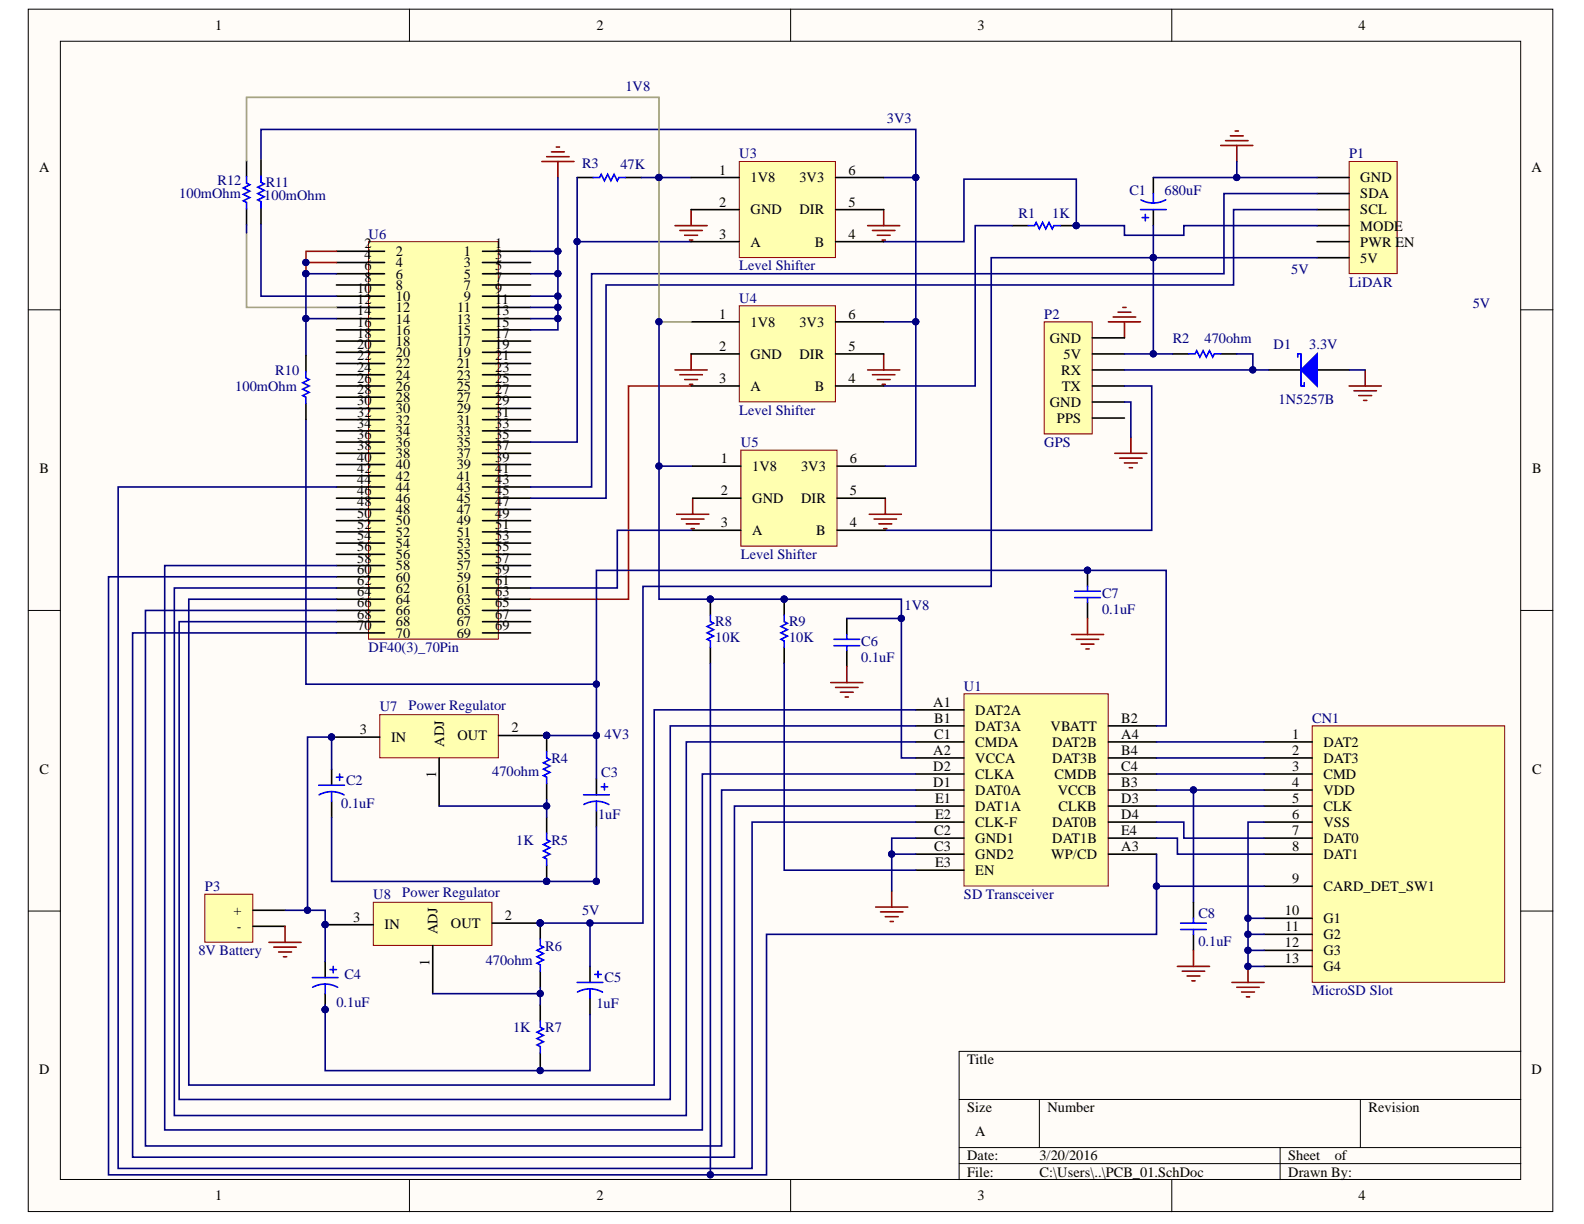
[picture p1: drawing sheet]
<svg xmlns="http://www.w3.org/2000/svg" width="279mm" height="216mm" viewBox="0 0 279 216" stroke-linecap="round" stroke-linejoin="round" font-family="sans-serif">
<defs><g id="words">
<g font-size="2.5">
<text x="38" y="5.3">1</text>
<text x="105.2" y="5.3">2</text>
<text x="172.4" y="5.3">3</text>
<text x="239.7" y="5.3">4</text>
<text x="6.9" y="30.4">A</text>
<text x="126.8" y="30.8">1</text>
<text x="132.4" y="32.2">1V8</text>
<text x="141" y="32.2">3V3</text>
<text x="149.7" y="30.8">6</text>
<text x="239.9" y="32.2">GND</text>
<text x="239.9" y="35">SDA</text>
<text x="270.2" y="30.4">A</text>
<text x="126.8" y="36.4">2</text>
<text x="132.4" y="37.8">GND</text>
<text x="141" y="37.8">DIR</text>
<text x="149.7" y="36.4">5</text>
<text x="239.9" y="37.8">SCL</text>
<text x="239.9" y="40.7">MODE</text>
<text x="64.3" y="47.7">6</text>
<text x="64.3" y="45.8">4</text>
<text x="64.3" y="43.8">2</text>
<text x="69.8" y="47.2">4</text>
<text x="69.8" y="45.2">2</text>
<text x="81.8" y="47.2">3</text>
<text x="81.8" y="45.2">1</text>
<text x="87.4" y="47.7">5</text>
<text x="87.4" y="45.8">3</text>
<text x="87.4" y="43.8">1</text>
<text x="126.8" y="42.1">3</text>
<text x="132.4" y="43.5">A</text>
<text x="143.7" y="43.5">B</text>
<text x="149.7" y="42.1">4</text>
<text x="239.9" y="43.5">PWR EN</text>
<text x="239.9" y="46.3">5V</text>
<text x="63" y="53.7">12</text>
<text x="63" y="51.7">10</text>
<text x="64.3" y="49.7">8</text>
<text x="69.8" y="53.1">10</text>
<text x="69.8" y="51.1">8</text>
<text x="69.8" y="49.1">6</text>
<text x="81.8" y="53.1">9</text>
<text x="81.8" y="51.1">7</text>
<text x="81.8" y="49.1">5</text>
<text x="87.4" y="53.7">1</text>
<text x="87.4" y="51.7">9</text>
<text x="87.4" y="49.7">7</text>
<text x="88.5" y="53.7">1</text>
<text x="63" y="59.6">18</text>
<text x="63" y="57.6">16</text>
<text x="63" y="55.6">14</text>
<text x="69.8" y="59">16</text>
<text x="69.8" y="57.1">14</text>
<text x="69.8" y="55.1">12</text>
<text x="80.6" y="59">15</text>
<text x="80.6" y="57.1">13</text>
<text x="80.6" y="55.1">11</text>
<text x="87.4" y="59.6">17</text>
<text x="87.4" y="57.6">15</text>
<text x="87.4" y="55.6">13</text>
<text x="126.8" y="56.2">1</text>
<text x="132.4" y="57.6">1V8</text>
<text x="141" y="57.6">3V3</text>
<text x="149.7" y="56.2">6</text>
<text x="63" y="65.5">24</text>
<text x="63" y="63.6">22</text>
<text x="63" y="61.6">20</text>
<text x="69.8" y="65">22</text>
<text x="69.8" y="63">20</text>
<text x="69.8" y="61">18</text>
<text x="80.6" y="65">21</text>
<text x="80.6" y="63">19</text>
<text x="80.6" y="61">17</text>
<text x="87.4" y="65.5">23</text>
<text x="87.4" y="63.6">21</text>
<text x="87.4" y="61.6">19</text>
<text x="126.8" y="61.9">2</text>
<text x="132.4" y="63.3">GND</text>
<text x="141" y="63.3">DIR</text>
<text x="149.7" y="61.9">5</text>
<text x="185.2" y="60.5">GND</text>
<text x="187.6" y="63.3">5V</text>
<text x="63" y="71.5">30</text>
<text x="63" y="69.5">28</text>
<text x="63" y="67.5">26</text>
<text x="69.8" y="70.9">28</text>
<text x="69.8" y="69">26</text>
<text x="69.8" y="67">24</text>
<text x="80.6" y="70.9">27</text>
<text x="80.6" y="69">25</text>
<text x="80.6" y="67">23</text>
<text x="87.4" y="71.5">29</text>
<text x="87.4" y="69.5">27</text>
<text x="87.4" y="67.5">25</text>
<text x="126.8" y="67.5">3</text>
<text x="132.4" y="69">A</text>
<text x="143.7" y="69">B</text>
<text x="149.7" y="67.5">4</text>
<text x="185.2" y="71.8">GND</text>
<text x="187.2" y="66.1">RX</text>
<text x="187.3" y="69">TX</text>
<text x="63" y="77.4">36</text>
<text x="63" y="75.5">34</text>
<text x="63" y="73.5">32</text>
<text x="69.8" y="76.8">34</text>
<text x="69.8" y="74.9">32</text>
<text x="69.8" y="72.9">30</text>
<text x="80.6" y="76.8">33</text>
<text x="80.6" y="74.9">31</text>
<text x="80.6" y="72.9">29</text>
<text x="87.4" y="77.4">35</text>
<text x="87.4" y="75.5">33</text>
<text x="87.4" y="73.5">31</text>
<text x="186.4" y="74.6">PPS</text>
<text x="7" y="83.4">B</text>
<text x="63" y="83.3">42</text>
<text x="63" y="81.4">40</text>
<text x="63" y="79.4">38</text>
<text x="69.8" y="82.8">40</text>
<text x="69.8" y="80.8">38</text>
<text x="69.8" y="78.8">36</text>
<text x="80.6" y="82.8">39</text>
<text x="80.6" y="80.8">37</text>
<text x="80.6" y="78.8">35</text>
<text x="87.4" y="83.3">41</text>
<text x="87.4" y="81.4">39</text>
<text x="87.4" y="79.4">37</text>
<text x="127.1" y="81.7">1</text>
<text x="132.7" y="83.1">1V8</text>
<text x="141.3" y="83.1">3V3</text>
<text x="149.9" y="81.7">6</text>
<text x="270.3" y="83.4">B</text>
<text x="63" y="89.3">48</text>
<text x="63" y="87.3">46</text>
<text x="63" y="85.3">44</text>
<text x="69.8" y="88.8">46</text>
<text x="69.8" y="86.8">44</text>
<text x="69.8" y="84.8">42</text>
<text x="80.6" y="88.8">45</text>
<text x="80.6" y="86.8">43</text>
<text x="80.6" y="84.8">41</text>
<text x="87.4" y="89.3">47</text>
<text x="87.4" y="87.3">45</text>
<text x="87.4" y="85.3">43</text>
<text x="127.1" y="87.3">2</text>
<text x="132.7" y="88.8">GND</text>
<text x="141.3" y="88.8">DIR</text>
<text x="149.9" y="87.3">5</text>
<text x="63" y="95.3">54</text>
<text x="63" y="93.3">52</text>
<text x="63" y="91.3">50</text>
<text x="69.8" y="94.7">52</text>
<text x="69.8" y="92.7">50</text>
<text x="69.8" y="90.7">48</text>
<text x="80.6" y="94.7">51</text>
<text x="80.6" y="92.7">49</text>
<text x="80.6" y="90.7">47</text>
<text x="87.4" y="95.3">53</text>
<text x="87.4" y="93.3">51</text>
<text x="87.4" y="91.3">49</text>
<text x="127.1" y="93">3</text>
<text x="132.7" y="94.4">A</text>
<text x="144" y="94.4">B</text>
<text x="149.9" y="93">4</text>
<text x="63" y="101.2">60</text>
<text x="63" y="99.2">58</text>
<text x="63" y="97.2">56</text>
<text x="69.8" y="100.6">58</text>
<text x="69.8" y="98.6">56</text>
<text x="69.8" y="96.6">54</text>
<text x="80.6" y="100.6">57</text>
<text x="80.6" y="98.6">55</text>
<text x="80.6" y="96.6">53</text>
<text x="87.4" y="101.2">59</text>
<text x="87.4" y="99.2">57</text>
<text x="87.4" y="97.2">55</text>
<text x="63" y="107.1">66</text>
<text x="63" y="105.1">64</text>
<text x="63" y="103.2">62</text>
<text x="69.8" y="106.6">64</text>
<text x="69.8" y="104.6">62</text>
<text x="69.8" y="102.6">60</text>
<text x="80.6" y="106.6">63</text>
<text x="80.6" y="104.6">61</text>
<text x="80.6" y="102.6">59</text>
<text x="87.4" y="107.1">65</text>
<text x="87.4" y="105.1">63</text>
<text x="87.4" y="103.2">61</text>
<text x="63" y="111.1">70</text>
<text x="63" y="109.1">68</text>
<text x="69.8" y="112.5">70</text>
<text x="69.8" y="110.5">68</text>
<text x="69.8" y="108.6">66</text>
<text x="80.6" y="112.5">69</text>
<text x="80.6" y="110.5">67</text>
<text x="80.6" y="108.6">65</text>
<text x="87.4" y="111.1">69</text>
<text x="87.4" y="109.1">67</text>
<text x="164.6" y="124.6">A1</text>
<text x="63.4" y="129.5">3</text>
<text x="69" y="130.9">IN</text>
<text x="78.3" y="131.7" transform="rotate(-90 78.3 131.7)">ADJ</text>
<text x="80.7" y="130.6">OUT</text>
<text x="90.2" y="129.2">2</text>
<text x="164.8" y="127.5">B1</text>
<text x="164.8" y="130.3">C1</text>
<text x="172" y="128.9">DAT3A</text>
<text x="172" y="131.7">CMDA</text>
<text x="172" y="126.1">DAT2A</text>
<text x="185.3" y="128.9">VBATT</text>
<text x="185.6" y="131.7">DAT2B</text>
<text x="197.8" y="130.3">A4</text>
<text x="197.8" y="127.5">B2</text>
<text x="227.9" y="130.3">1</text>
<text x="233.4" y="131.7">DAT2</text>
<text x="7" y="136.5">C</text>
<text x="76.9" y="137.2" transform="rotate(-90 76.9 137.2)">1</text>
<text x="164.6" y="133.1">A2</text>
<text x="164.6" y="136">D2</text>
<text x="172" y="134.6">VCCA</text>
<text x="172" y="137.4">CLKA</text>
<text x="185.6" y="134.6">DAT3B</text>
<text x="186" y="137.4">CMDB</text>
<text x="197.8" y="133.1">B4</text>
<text x="197.8" y="136">C4</text>
<text x="227.9" y="133.1">2</text>
<text x="227.9" y="136">3</text>
<text x="233.4" y="134.6">DAT3</text>
<text x="233.4" y="137.4">CMD</text>
<text x="270.3" y="136.5">C</text>
<text x="164.6" y="138.8">D1</text>
<text x="164.9" y="141.6">E1</text>
<text x="172" y="140.2">DAT0A</text>
<text x="172" y="143.1">DAT1A</text>
<text x="186.6" y="140.2">VCCB</text>
<text x="186.7" y="143.1">CLKB</text>
<text x="197.8" y="138.8">B3</text>
<text x="197.8" y="141.6">D3</text>
<text x="227.9" y="138.8">4</text>
<text x="227.9" y="141.6">5</text>
<text x="233.4" y="140.2">VDD</text>
<text x="233.4" y="143.1">CLK</text>
<text x="164.8" y="147.3">C2</text>
<text x="164.9" y="144.4">E2</text>
<text x="172" y="145.9">CLK-F</text>
<text x="172" y="148.7">GND1</text>
<text x="185.6" y="145.9">DAT0B</text>
<text x="185.6" y="148.7">DAT1B</text>
<text x="197.8" y="144.4">D4</text>
<text x="197.8" y="147.3">E4</text>
<text x="227.9" y="144.4">6</text>
<text x="227.9" y="147.3">7</text>
<text x="233.4" y="145.9">VSS</text>
<text x="233.4" y="148.7">DAT0</text>
<text x="164.8" y="150.1">C3</text>
<text x="164.9" y="152.9">E3</text>
<text x="172" y="151.5">GND2</text>
<text x="172" y="154.4">EN</text>
<text x="185.4" y="151.5">WP/CD</text>
<text x="197.8" y="150.1">A3</text>
<text x="227.9" y="150.1">8</text>
<text x="227.9" y="155.8">9</text>
<text x="233.4" y="151.5">DAT1</text>
<text x="41.2" y="161.4">+</text>
<text x="226.6" y="161.4">10</text>
<text x="233.4" y="157.2">CARD_DET_SW1</text>
<text x="41.8" y="164.2">-</text>
<text x="62.3" y="162.6">3</text>
<text x="67.8" y="164">IN</text>
<text x="77.2" y="164.8" transform="rotate(-90 77.2 164.8)">ADJ</text>
<text x="79.5" y="163.7">OUT</text>
<text x="89.1" y="162.3">2</text>
<text x="226.6" y="167.1">12</text>
<text x="226.7" y="164.2">11</text>
<text x="233.4" y="162.9">G1</text>
<text x="233.4" y="165.7">G2</text>
<text x="75.8" y="170.3" transform="rotate(-90 75.8 170.3)">1</text>
<text x="226.6" y="169.9">13</text>
<text x="233.4" y="168.5">G3</text>
<text x="233.4" y="171.3">G4</text>
<text x="6.9" y="189.5">D</text>
<text x="170.6" y="187.7">Title</text>
<text x="270.2" y="189.5">D</text>
<text x="170.6" y="196.2">Size</text>
<text x="184.7" y="196.2">Number</text>
<text x="241.4" y="196.2">Revision</text>
<text x="172" y="200.4">A</text>
<text x="170.6" y="204.7">Date:</text>
<text x="170.6" y="207.5">File:</text>
<text x="183.4" y="204.7">3/20/2016</text>
<text x="183.4" y="207.5">C:\Users\..\PCB_01.SchDoc</text>
<text x="227.2" y="204.7">Sheet</text>
<text x="227.2" y="207.5">Drawn By:</text>
<text x="235.4" y="204.7">of</text>
<text x="38" y="211.7">1</text>
<text x="105.2" y="211.7">2</text>
<text x="172.4" y="211.7">3</text>
<text x="239.7" y="211.7">4</text>
</g>
<g font-size="2.5" fill="#000080">
<text x="110.3" y="16">1V8</text>
<text x="156.4" y="21.7">3V3</text>
<text x="102.7" y="29.6">R3</text>
<text x="109.4" y="29.9">47K</text>
<text x="130.4" y="28">U3</text>
<text x="238" y="28">P1</text>
<text x="31.6" y="35">100mOhm</text>
<text x="38.4" y="32.6">R12</text>
<text x="46.6" y="35.3">100mOhm</text>
<text x="46.9" y="33">R11</text>
<text x="199.2" y="34.5">C1</text>
<text x="205.4" y="34.5">680uF</text>
<text x="179.7" y="38.4">R1</text>
<text x="185.6" y="38.4">1K</text>
<text x="65" y="42.1">U6</text>
<text x="130.4" y="47.7">Level Shifter</text>
<text x="130.4" y="53.4">U4</text>
<text x="227.8" y="48.3">5V</text>
<text x="238" y="50.5">LiDAR</text>
<text x="184.2" y="56.2">P2</text>
<text x="259.8" y="54.3">5V</text>
<text x="206.9" y="60.5">R2</text>
<text x="212.5" y="60.5">470ohm</text>
<text x="224.6" y="61.6">D1</text>
<text x="230.9" y="61.6">3.3V</text>
<text x="41.5" y="69">100mOhm</text>
<text x="48.6" y="66.1">R10</text>
<text x="225.5" y="71.2">1N5257B</text>
<text x="130.4" y="73.2">Level Shifter</text>
<text x="130.7" y="78.8">U5</text>
<text x="184.2" y="78.8">GPS</text>
<text x="130.7" y="98.6">Level Shifter</text>
<text x="159.6" y="107.7">1V8</text>
<text x="194.4" y="105.4">C7</text>
<text x="126.2" y="113.3">10K</text>
<text x="126.2" y="110.5">R8</text>
<text x="139.2" y="113.3">10K</text>
<text x="139.2" y="110.5">R9</text>
<text x="151.9" y="113.9">C6</text>
<text x="194.4" y="108.3">0.1uF</text>
<text x="65" y="115.1">DF40(3)_70Pin</text>
<text x="151.9" y="116.7">0.1uF</text>
<text x="67" y="125.5">U7</text>
<text x="72.1" y="125.2">Power Regulator</text>
<text x="170" y="121.8">U1</text>
<text x="106.6" y="130.3">4V3</text>
<text x="231.5" y="127.5">CN1</text>
<text x="86.8" y="136.8">470ohm</text>
<text x="97.3" y="134.6">R4</text>
<text x="106" y="137.1">C3</text>
<text x="60.2" y="142.5">0.1uF</text>
<text x="61" y="138.5">C2</text>
<text x="91" y="149">1K</text>
<text x="97.3" y="149">R5</text>
<text x="105.5" y="144.4">1uF</text>
<text x="36.1" y="157.2">P3</text>
<text x="65.9" y="158.6">U8</text>
<text x="71" y="158.3">Power Regulator</text>
<text x="102.7" y="161.4">5V</text>
<text x="170" y="158.6">SD Transceiver</text>
<text x="96.2" y="167.7">R6</text>
<text x="211.4" y="166.8">0.1uF</text>
<text x="211.4" y="162">C8</text>
<text x="35" y="168.5">8V Battery</text>
<text x="60.7" y="172.7">C4</text>
<text x="85.7" y="170.2">470ohm</text>
<text x="106.6" y="173.3">C5</text>
<text x="59.3" y="177.5">0.1uF</text>
<text x="105.2" y="177.8">1uF</text>
<text x="231.5" y="175.6">MicroSD Slot</text>
<text x="90.5" y="182.1">1K</text>
<text x="96.2" y="182.1">R7</text>
</g>
</g></defs>
<g fill="#fffcf8" stroke="#000" stroke-width=".18">
<path d="M5 1.6h268.9v212.1h-268.9z"/>
<path d="M10.6 7.3h257.6v200.7h-257.6z"/>
</g>
<g fill="none" stroke="#000" stroke-width=".18">
<path d="M72.2 1.6v5.7M139.5 1.6v5.7M206.7 1.6v5.7M5 54.6h5.6M268.3 54.6h5.6M5 107.7h5.6M268.3 107.7h5.6M5 160.7h5.6M268.3 160.7h5.6M169.2 193.9h99.1M183.3 193.9v8.5M240 193.9v8.5"/>
<path d="M268.3 185.5h-99.1v22.6M72.2 208.1v5.6M139.5 208.1v5.6M169.2 202.4h99.1M169.2 205.2h99.1M206.7 208.1v5.6M225.8 202.4v5.7"/>
</g>
<g fill="none" stroke="#800000" stroke-width=".28">
<path d="M215.3 25.7h5.7M216.2 24.8h3.9M217 24h2.3M217.9 23.1h.5M218.2 25.7v2.8M195.5 56.8h5.7M196.4 55.9h3.9M197.2 55.1h2.3M198.1 54.2h.5M198.3 56.8v2.8M196.6 80h5.7M199.5 77.1v2.9"/>
<path d="M238 68.1h5.6M238.8 68.9h4M239.7 69.8h2.2M240.5 70.6h.6M240.8 65.3v2.8M197.5 80.8h4M198.3 81.7h2.3M199.2 82.5h.6"/>
</g>
<path d="M101.8 31.3h2.8M110.3 31.3h2.8M178.5 39.8h2.9M187 39.8h2.8M203.4 31.3v2.8M203.4 37v2.8M206.8 62.4h2.9M215.3 62.4h2.9M223.8 65.3h5.7M232.3 65.3h5.7" fill="none" stroke="#000" stroke-width=".28"/>
<path d="M104.6 31.3h1.2l.3-.6 .5 1.2 .6-1.2 .6 1.2 .5-1.2 .6 1.2 .3-.6h1.1M181.4 39.8h1.1l.3-.6 .5 1.2 .6-1.2 .6 1.2 .5-1.2 .6 1.2 .3-.6h1.1M201.2 37h4.5M201.5 38.4h1.1M202 37.8v1.2M203.4 34.1v1.7M205.6 35.2a4.5 4.5 0 0 1-4.4 .1M209.7 62.4h1.1l.3-.5 .5 1.1 .6-1.1 .6 1.1 .5-1.1 .6 1.1 .3-.6h1.1" fill="none" stroke="#00f" stroke-width=".28"/>
<circle cx="189.8" cy="39.8" r=".55" fill="#000080" stroke="#000080" stroke-width=".18"/>
<path d="M229.5 65.3l2.8-2.9v5.7z" fill="#00f"/>
<path d="M228.9 63v-.6h.6v5.7h.5v-.6M229.5 65.3l2.8-2.9v5.7z" fill="none" stroke="#00f" stroke-width=".28"/>
<path d="M238 28.5h8.4v19.8h-8.4z" fill="#ffffb0" stroke="#800000" stroke-width=".18"/>
<path d="M232.3 31.3h5.7M232.3 34.1h5.7M232.3 37h5.7M232.3 39.8h5.7M232.3 42.6h5.7M232.3 45.5h5.7" fill="none" stroke="#000" stroke-width=".28"/>
<path d="M184.2 56.8h8.4v19.7h-8.4z" fill="#ffffb0" stroke="#800000" stroke-width=".18"/>
<path d="M192.7 59.6h5.6M192.7 73.7h5.6M192.7 70.9h5.6M192.7 68.1h5.6M192.7 65.3h5.6M192.7 62.4h5.6" fill="none" stroke="#000" stroke-width=".28"/>
<path d="M36.1 157.7h8.5v8.5h-8.5z" fill="#ffffb0" stroke="#800000" stroke-width=".18"/>
<path d="M44.6 163.4h5.7M44.6 160.6h5.7" fill="none" stroke="#000" stroke-width=".28"/>
<g fill="none" stroke="#800000" stroke-width=".28">
<path d="M119.1 39.8h5.6M121.9 37v2.8M153 39.8h5.7M155.9 37v2.8M119.9 40.6h4M120.8 41.5h2.2M121.6 42.3h.6M153.9 40.6h4M154.7 41.5h2.3M155.6 42.3h.6M119.1 65.3h5.6M119.9 66.1h4"/>
<path d="M120.8 67h2.2M121.6 67.8h.6M121.9 62.4v2.9M153 65.3h5.7M153.9 66.1h4M154.7 67h2.3M155.6 67.8h.6M155.9 62.4v2.9M119.4 90.7h5.6M120.2 91.6h4M121.1 92.4h2.2M121.9 93.3h.6"/>
<path d="M122.2 87.9v2.8M153.3 90.7h5.7M154.2 91.6h3.9M155 92.4h2.3M155.9 93.3h.5M156.2 87.9v2.8M47.5 166.2h5.6M48.3 167.1h4M49.1 167.9h2.3M50 168.8h.6M50.3 163.4v2.8"/>
</g>
<path d="M67 126.1h20.9v7.6h-20.9z" fill="#ffffb0" stroke="#800000" stroke-width=".18"/>
<path d="M58.5 130h8.5M58.5 135.7v2.8M77.5 133.7v8.5M87.9 129.7h8.5v2.9M96.4 138.2v2.8M105.2 137.4v2.8M58.5 141.3v2.9M96.4 144.2v2.8M96.4 152.6v2.9M105.2 143v2.9" fill="none" stroke="#000" stroke-width=".28"/>
<g fill="#000080" stroke="#000080" stroke-width=".18">
<circle cx="96.4" cy="129.7" r=".55"/>
<circle cx="58.5" cy="130" r=".55"/>
<circle cx="96.4" cy="155.5" r=".55"/>
</g>
<g fill="none" stroke="#00f" stroke-width=".28">
<path d="M56.2 138.5h4.6M58.5 139.6l.9 .1 1.3 .5M58.5 139.6l-.9 .1-1.3 .5M58.5 139.6v1.7M59.3 137.1h1.2M59.9 136.5v1.2M96.4 132.6v1.1l.6 .3-1.1 .5 1.1 .6-1.1 .6 1.1 .5-1.1 .6 .5 .3v1.1M106.1 138.8h1.1M106.6 138.2v1.2M96.4 147v1.1l.6 .3-1.1 .6 1.1 .5-1.1 .6 1.1 .6-1.1 .5 .5 .3v1.1M102.9 140.2h4.6M105.2 141.3l1.4 .2 .8 .4"/>
<path d="M105.2 141.3l-.9 .1-1.3 .5M105.2 141.3v1.7"/>
</g>
<path d="M65.9 159.1h20.9v7.7h-20.9z" fill="#ffffb0" stroke="#800000" stroke-width=".18"/>
<path d="M57.4 163.1h8.5M57.4 169.6v2.8M57.4 175.3v2.8M76.3 166.8v8.5M86.8 162.8h8.5v2.9M95.3 171.3v2.8M95.3 177.2v2.9M104.1 170.5v2.8M104.1 176.1v2.8M95.3 185.7v2.9" fill="none" stroke="#000" stroke-width=".28"/>
<g fill="#000080" stroke="#000080" stroke-width=".18">
<circle cx="95.3" cy="162.8" r=".55"/>
<circle cx="57.3" cy="163.1" r=".55"/>
<circle cx="57.3" cy="178.1" r=".55"/>
</g>
<g fill="none" stroke="#00f" stroke-width=".28">
<path d="M55.1 172.4h4.5M57.4 173.6l.9 .1 1.3 .5M57.4 173.6l-1.4 .2-.8 .3M57.4 173.6v1.7M58.2 171h1.1M58.8 170.5v1.1M95.3 165.7v1.1l.6 .3-1.2 .5 1.2 .6-1.2 .6 1.2 .5-1.2 .6 .6 .3v1.1M101.8 173.3h4.5M104.1 174.4l1.3 .2 .9 .4M104.1 174.4l-1.4 .2-.8 .4M104.1 174.4v1.7M104.9 171.9h1.2"/>
<path d="M105.5 171.3v1.1M95.3 180.1v1.1l.6 .3-1.2 .6 1.2 .5-1.2 .6 1.2 .6-1.2 .5 .6 .3v1.1"/>
</g>
<path d="M170 122.4h25.5v33.9h-25.5z" fill="#ffffb0" stroke="#800000" stroke-width=".18"/>
<g fill="none" stroke="#000" stroke-width=".28">
<path d="M125.3 105.7v2.8M125.3 114.2v2.8M138.3 105.7v2.8M138.3 114.2v2.8M149.4 109.1v2.8M149.4 114.7v2.9M161.5 133.7h8.5M161.5 136.5h8.5M161.5 139.4h8.5M161.5 130.9h8.5M161.5 128h8.5M161.5 125.2h8.5"/>
<path d="M195.5 133.7h8.5M195.5 136.5h8.5M195.5 139.4h8.5M195.5 130.9h8.5M195.5 128h8.5M161.5 142.2h8.5M161.5 145h8.5M161.5 147.8h8.5M161.5 150.7h8.5M161.5 153.5h8.5M195.5 142.2h8.5M195.5 145h8.5"/>
<path d="M195.5 147.8h8.5M195.5 150.7h8.5"/>
</g>
<g fill="#000080" stroke="#000080" stroke-width=".18">
<circle cx="125.3" cy="105.7" r=".55"/>
<circle cx="138.3" cy="105.7" r=".55"/>
</g>
<path d="M125.3 108.5v1.2l.6 .2-1.2 .6 1.2 .6-1.2 .5 1.2 .6-1.2 .6 .6 .2v1.2M138.3 108.5v1.2l.6 .2-1.1 .6 1.1 .6-1.1 .5 1.1 .6-1.1 .6 .5 .2v1.2M147.1 112.8h4.5M147.1 113.9h4.5M149.4 111.9v.9M149.4 113.9v.8" fill="none" stroke="#00f" stroke-width=".28"/>
<path d="M65 42.6h22.9v70.1h-22.9z" fill="#ffffb0" stroke="#800000" stroke-width=".18"/>
<g fill="none" stroke="#000" stroke-width=".28">
<path d="M59.3 58.2h8.5M59.3 56.2h8.5M59.3 54.2h8.5M59.3 52.2h8.5M59.3 50.3h8.5M59.3 48.3h8.5M59.3 46.3h8.5M59.3 44.3h8.5M85.1 58.2h8.5M85.1 56.2h8.5M85.1 54.2h8.5M85.1 52.2h8.5"/>
<path d="M85.1 50.3h8.5M85.1 48.3h8.5M85.1 46.3h8.5M85.1 44.3h8.5M59.3 80h8.5M59.3 78h8.5M59.3 76h8.5M59.3 74h8.5M59.3 72h8.5M59.3 70.1h8.5M59.3 68.1h8.5M59.3 66.1h8.5"/>
<path d="M59.3 64.1h8.5M59.3 62.1h8.5M59.3 60.2h8.5M85.1 80h8.5M85.1 78h8.5M85.1 76h8.5M85.1 74h8.5M85.1 72h8.5M85.1 70.1h8.5M85.1 68.1h8.5M85.1 66.1h8.5M85.1 64.1h8.5"/>
<path d="M85.1 62.1h8.5M85.1 60.2h8.5M59.3 99.8h8.5M59.3 97.8h8.5M59.3 95.8h8.5M59.3 93.8h8.5M59.3 91.8h8.5M59.3 89.9h8.5M59.3 87.9h8.5M59.3 85.9h8.5M59.3 83.9h8.5M59.3 81.9h8.5"/>
<path d="M85.1 99.8h8.5M85.1 97.8h8.5M85.1 95.8h8.5M85.1 93.8h8.5M85.1 91.8h8.5M85.1 89.9h8.5M85.1 87.9h8.5M85.1 85.9h8.5M85.1 83.9h8.5M85.1 81.9h8.5M59.3 111.6h8.5M59.3 109.7h8.5"/>
<path d="M59.3 107.7h8.5M59.3 105.7h8.5M59.3 103.7h8.5M59.3 101.7h8.5M85.1 111.6h8.5M85.1 109.7h8.5M85.1 107.7h8.5M85.1 105.7h8.5M85.1 103.7h8.5M85.1 101.7h8.5M191.8 100.6v2.8M191.8 106.3v2.8"/>
</g>
<g fill="none" stroke="#800000" stroke-width=".28">
<path d="M149.4 117.6v2.8M189 111.9h5.7M189.8 112.8h4M190.7 113.6h2.3M191.5 114.5h.6M191.8 109.1v2.8M146.5 120.4h5.7M147.4 121.3h3.9M148.2 122.1h2.3M149.1 122.9h.5M154.5 160h5.6M157.3 157.2v2.8"/>
<path d="M155.3 160.8h4M156.2 161.7h2.2M157 162.5h.6"/>
</g>
<circle cx="191.8" cy="100.6" r=".55" fill="#000080" stroke="#000080" stroke-width=".18"/>
<path d="M189.6 104.3h4.5M189.6 105.4h4.5M191.8 103.4v.9M191.8 105.4v.9" fill="none" stroke="#00f" stroke-width=".28"/>
<path d="M231.5 128h33.9v45.3h-33.9z" fill="#ffffb0" stroke="#800000" stroke-width=".18"/>
<g fill="none" stroke="#000" stroke-width=".28">
<path d="M223 130.9h8.5M223 133.7h8.5M223 136.5h8.5M223 139.4h8.5M210.5 159.1v2.9M223 142.2h8.5M223 145h8.5M223 147.8h8.5M223 150.7h8.5M223 156.3h8.5M210.5 164.8v2.8M223 162h8.5"/>
<path d="M223 164.8h8.5M223 167.6h8.5M223 170.5h8.5"/>
</g>
<g fill="none" stroke="#000080" stroke-width=".28">
<path d="M101.8 31.3v11.3h20.1M113.1 31.3h8.8M155.9 31.3h5.6M178.5 39.8h-6.5v28.3h-16.1M203.4 39.8v5.7h28.9M203.4 31.3h28.9M218.2 28.5v2.8M232.3 39.8h-23.5v1.7h-10.5v-1.7h-8.5v-8.2h-19.8v11h-14.1M54 48.3h5.3M101.8 42.6v35.4h-8.2M116.2 56.8v25.4h6M155.9 56.8h5.6"/>
<path d="M198.3 62.4h5.1v-16.9h-28.6v57.9h-61.4v59.4h-9.3M198.3 68.1h4.9v25.4h-47M198.3 65.3h25.5M203.4 62.4h3.4M218.2 62.4h2.8v2.9M238 65.3h2.8M59.3 99.8h-30.2v99.5h94.8v-62.8h37.6M59.3 85.9h-38.5v120.2h111.9v-61.1h28.8M116.2 82.2v23.5h42.8v28h2.5M122.2 93.5h-13.3v10.2h-15.3M59.3 105.7h-26v85.7h82.1v-66.2h46.1M59.3 109.7h-27.7v84.2h86.6v-65.9h43.3"/>
<path d="M59.3 103.7h-28.6v93.1h90.4v-65.9h40.4M59.3 107.7h-33.6v94.4h101.6v-62.7h34.2M59.3 111.6h-35.9v92.5h106.1v-61.9h32M59.3 101.7h-40.2v105.5h116.1v-42.4h68.8v-8.5M125.3 117v90.2M138.3 117v36.5h23.2M149.4 109.1h9.6M58.5 135.7v-5.7h-4.3v30.6h-3.9M96.4 129.7h8.8v7.7M204 139.4h19M204 128h1.7M204 130.9h19"/>
<path d="M204 133.7h19M204 136.5h19M210.5 139.4v19.7M58.5 144.2v11.3h47M77.5 142.2h18.9M96.4 141v3.2M105.2 145.9v9.6M157.3 150.7h4.2M161.5 147.8h-4.2v9.4M204 145h4.8v2.8h14.2M204 147.8h3.7v2.9h15.3M204 150.7v5.6h19"/>
<path d="M204 142.2h19M223 145h-2.9v17M57.4 177.2v11.6h37.9M76.3 175.3h19M95.3 162.8h8.8v7.7M95.3 174.1v3.1M104.1 178.9v9.9h-8.8v-.2M220.1 167.6h2.9M220.1 164.8h2.9M223 162h-2.9v8.5h2.9"/>
</g>
<g fill="#000080" stroke="#000080" stroke-width=".18">
<circle cx="218.1" cy="31.3" r=".55"/>
<circle cx="189.8" cy="39.8" r=".55"/>
<circle cx="53.9" cy="46.3" r=".55"/>
<circle cx="116.2" cy="31.3" r=".55"/>
<circle cx="161.5" cy="31.3" r=".55"/>
<circle cx="101.8" cy="42.6" r=".55"/>
<circle cx="161.5" cy="56.8" r=".55"/>
<circle cx="116.2" cy="56.8" r=".55"/>
<circle cx="116.2" cy="82.2" r=".55"/>
<circle cx="203.4" cy="62.4" r=".55"/>
<circle cx="203.4" cy="45.4" r=".55"/>
<circle cx="221" cy="65.2" r=".55"/>
<circle cx="96.4" cy="142.2" r=".55"/>
<circle cx="96.4" cy="129.7" r=".55"/>
<circle cx="105.2" cy="129.7" r=".55"/>
<circle cx="105.2" cy="155.5" r=".55"/>
<circle cx="95.3" cy="175.3" r=".55"/>
<circle cx="95.3" cy="188.8" r=".55"/>
<circle cx="57.3" cy="178.1" r=".55"/>
<circle cx="58.5" cy="130" r=".55"/>
<circle cx="54.2" cy="160.5" r=".55"/>
<circle cx="53.9" cy="48.3" r=".55"/>
<circle cx="95.3" cy="162.8" r=".55"/>
<circle cx="104.1" cy="162.8" r=".55"/>
<circle cx="159" cy="109.1" r=".55"/>
<circle cx="157.3" cy="150.7" r=".55"/>
<circle cx="96.4" cy="155.5" r=".55"/>
<circle cx="210.5" cy="139.3" r=".55"/>
<circle cx="204" cy="156.3" r=".55"/>
<circle cx="125.3" cy="105.7" r=".55"/>
<circle cx="138.3" cy="105.7" r=".55"/>
<circle cx="125.3" cy="207.2" r=".55"/>
<circle cx="220.1" cy="170.4" r=".55"/>
<circle cx="220.1" cy="167.6" r=".55"/>
<circle cx="220.1" cy="164.8" r=".55"/>
<circle cx="220.1" cy="162" r=".55"/>
</g>
<path d="M54 46.3h5.3M121.9 68.1h-11v37.6h-17.3" fill="none" stroke="#f00" stroke-width=".28"/>
<path d="M207.7 170.5h5.6M208.5 171.3h4M209.4 172.2h2.2M210.2 173h.6M210.5 167.6v2.9M217.3 173.3h5.7M218.2 174.1h3.9M219 175h2.3M219.9 175.8h.5M220.1 170.5v2.8" fill="none" stroke="#800000" stroke-width=".28"/>
<path d="M208.2 162.8h4.6M208.2 164h4.6M210.5 162v.8M210.5 164v.8" fill="none" stroke="#00f" stroke-width=".28"/>
<path d="M130.4 28.5h17v16.9h-17z" fill="#ffffb0" stroke="#800000" stroke-width=".18"/>
<path d="M121.9 31.3h8.5M121.9 37h8.5M147.4 31.3h8.5M147.4 37h8.5M121.9 42.6h8.5M147.4 42.6h8.5" fill="none" stroke="#000" stroke-width=".28"/>
<path d="M43.5 41.1v13.1h15.8" fill="none" stroke="#a5a069" stroke-width=".28"/>
<path d="M130.4 53.9h17v17h-17z" fill="#ffffb0" stroke="#800000" stroke-width=".18"/>
<path d="M121.9 56.8h8.5M147.4 56.8h8.5M121.9 62.4h8.5M121.9 68.1h8.5M147.4 62.4h8.5M147.4 68.1h8.5" fill="none" stroke="#000" stroke-width=".28"/>
<path d="M130.7 79.4h16.9v16.9h-16.9z" fill="#ffffb0" stroke="#800000" stroke-width=".18"/>
<path d="M43.5 28.3v2.9M43.5 36.8v2.9M46 28.2v2.8M46 36.7v2.8M54 62.7v2.8M54 71.2v2.8M122.2 82.2h8.5M122.2 87.9h8.5M122.2 93.5h8.5M147.7 82.2h8.5M147.7 87.9h8.5M147.7 93.5h8.5" fill="none" stroke="#000" stroke-width=".28"/>
<g fill="none" stroke="#000080" stroke-width=".28">
<path d="M43.5 39.7v1.4M46 28.1v-5.3h115.5v59.4h-5.3M46 39.5v12.7h13.3M98.4 31.3v26.9h-4.8M232.3 34.1h-16.4v14.2h-111.5v37.6h-10.8M232.3 37h-14.7v13.3h-110.7v37.6h-13.3M54 48.3v14.4M54 56.2h5.3M93.6 56.2h4.8M93.6 44.3h4.8M93.6 48.3h4.8M93.6 52.2h4.8"/>
<path d="M93.6 54.2h4.8M54 74v46.7h51.2v9M198.3 70.9h1.2v6.2M105.2 120.7v-20.1h100.5v27.4M54.2 160.6h3.2v9"/>
</g>
<g fill="#000080" stroke="#000080" stroke-width=".18">
<circle cx="105.2" cy="120.7" r=".55"/>
<circle cx="105.2" cy="129.7" r=".55"/>
<circle cx="53.9" cy="56.2" r=".55"/>
<circle cx="53.9" cy="48.3" r=".55"/>
<circle cx="53.9" cy="46.3" r=".55"/>
<circle cx="191.8" cy="100.6" r=".55"/>
<circle cx="161.5" cy="56.8" r=".55"/>
<circle cx="161.5" cy="31.3" r=".55"/>
<circle cx="98.4" cy="44.3" r=".55"/>
<circle cx="98.4" cy="48.3" r=".55"/>
<circle cx="98.4" cy="52.2" r=".55"/>
<circle cx="98.4" cy="54.2" r=".55"/>
<circle cx="98.4" cy="56.2" r=".55"/>
<circle cx="116.2" cy="56.8" r=".55"/>
<circle cx="116.2" cy="31.3" r=".55"/>
<circle cx="54.2" cy="160.5" r=".55"/>
<circle cx="57.3" cy="163.1" r=".55"/>
</g>
<path d="M43.5 31.2v1.1l.6 .3-1.2 .6 1.2 .5-1.2 .6 1.2 .6-1.2 .5 .6 .3v1.1M46 31v1.2l.6 .2-1.1 .6 1.1 .6-1.1 .5 1.1 .6-1.1 .6 .5 .3v1.1M54 65.5v1.2l.5 .3-1.1 .5 1.1 .6-1.1 .5 1.1 .6-1.1 .6 .6 .3v1.1" fill="none" stroke="#00f" stroke-width=".28"/>
<path d="M59.3 44.3h-5.3v4" fill="none" stroke="#f00" stroke-width=".28"/>
<path d="M95.6 28.5h5.6M96.4 27.6h4M97.3 26.8h2.2M98.1 25.9h.6M98.4 28.5v2.8" fill="none" stroke="#800000" stroke-width=".28"/>
<path d="M43.5 28.3v-11.1h72.7v39.6h5.7" fill="none" stroke="#a5a069" stroke-width=".28"/>
<use href="#words"/>
</svg>
